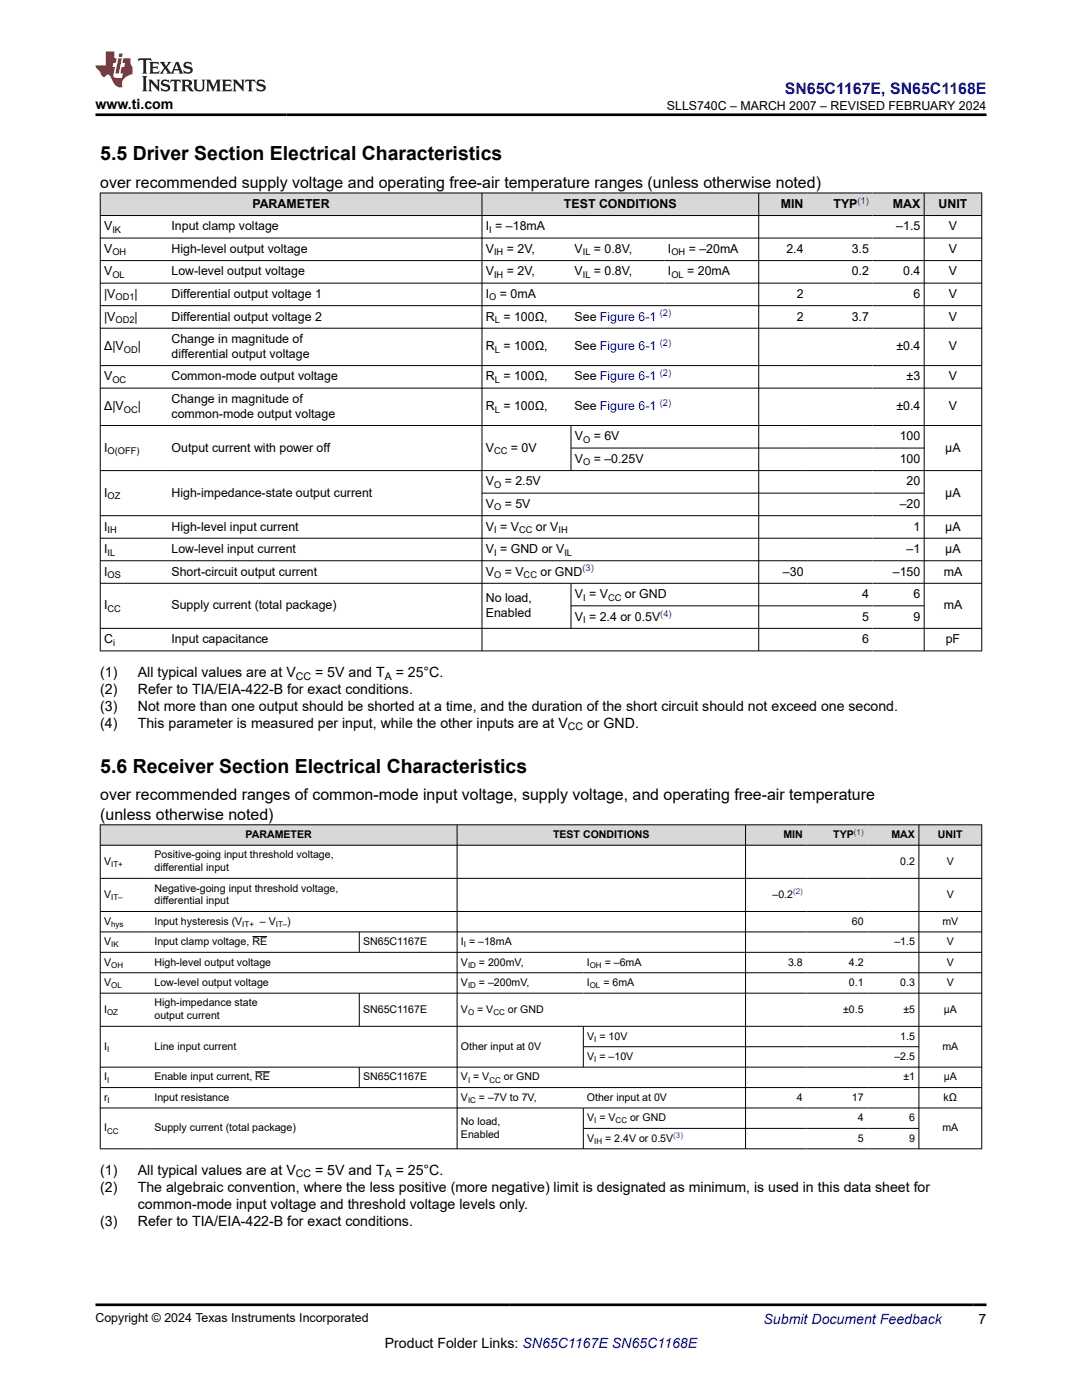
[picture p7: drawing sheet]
<svg xmlns="http://www.w3.org/2000/svg" width="216mm" height="279mm" viewBox="0 0 216 279" stroke-linecap="round" stroke-linejoin="round" font-family="sans-serif">
<defs><g id="words">
<g font-size="3.9">
<text x="20" y="32">5.5 Driver Section Electrical Characteristics</text>
<text x="20" y="154.3">5.6 Receiver Section Electrical Characteristics</text>
</g>
<text font-size="3.2" fill="#00f" x="156.6" y="18.7">SN65C1167E, SN65C1168E</text>
<g font-size="3.2">
<text x="20" y="37.5">over recommended supply voltage and operating free-air temperature ranges (unless otherwise noted)</text>
<text x="20" y="159.7">over recommended ranges of common-mode input voltage, supply voltage, and operating free-air temperature</text>
<text x="20" y="163.6">(unless otherwise noted)</text>
</g>
<g font-size="2.8">
<text x="19" y="21.8">www.ti.com</text>
<text x="20" y="135.1">(1)</text>
<text x="27.5" y="135.1">All typical values are at V</text>
<text x="62.9" y="135.1">= 5V and T</text>
<text x="79" y="135.1">= 25°C.</text>
<text x="20" y="138.4">(2)</text>
<text x="20" y="141.8">(3)</text>
<text x="27.5" y="138.4">Refer to TIA/EIA-422-B for exact conditions.</text>
<text x="27.5" y="141.8">Not more than one output should be shorted at a time, and the duration of the short circuit should not exceed one second.</text>
<text x="20" y="145.2">(4)</text>
<text x="27.5" y="145.2">This parameter is measured per input, while the other inputs are at V</text>
<text x="117.1" y="145.2">or GND.</text>
<text x="20" y="237.8">(2)</text>
<text x="20" y="234.4">(1)</text>
<text x="27.5" y="234.4">All typical values are at V</text>
<text x="27.5" y="237.8">The algebraic convention, where the less positive (more negative) limit is designated as minimum, is used in this data sheet for</text>
<text x="62.9" y="234.4">= 5V and T</text>
<text x="79" y="234.4">= 25°C.</text>
<text x="20" y="244.6">(3)</text>
<text x="27.5" y="241.2">common-mode input voltage and threshold voltage levels only.</text>
<text x="27.5" y="244.6">Refer to TIA/EIA-422-B for exact conditions.</text>
<text x="76.8" y="269">Product Folder Links: SN65C1167E SN65C1168E</text>
<text x="195.3" y="264.2">7</text>
</g>
<text font-size="2.8" fill="#00f" x="152.4" y="264.2">Submit Document Feedback</text>
<g font-size="2.5">
<text x="133.1" y="21.9">SLLS740C – MARCH 2007 – REVISED FEBRUARY 2024</text>
<text x="50.4" y="41.5">PARAMETER</text>
<text x="112.5" y="41.5">TEST CONDITIONS</text>
<text x="155.8" y="41.5">MIN</text>
<text x="166.3" y="41.5">TYP</text>
<text x="178.2" y="41.5">MAX</text>
<text x="187.3" y="41.5">UNIT</text>
<text x="20.8" y="46">V</text>
<text x="34.2" y="46">Input clamp voltage</text>
<text x="96.9" y="46">I = –18mA</text>
<text x="178.8" y="46">–1.5</text>
<text x="189.3" y="46">V</text>
<text x="20.8" y="50.5">V</text>
<text x="34.2" y="50.5">High-level output voltage</text>
<text x="96.9" y="50.5">V</text>
<text x="101.1" y="50.5">= 2V,</text>
<text x="114.6" y="50.5">V</text>
<text x="118.5" y="50.5">= 0.8V,</text>
<text x="133.3" y="50.5">I</text>
<text x="137.4" y="50.5">= –20mA</text>
<text x="156.9" y="50.5">2.4</text>
<text x="169.9" y="50.5">3.5</text>
<text x="189.3" y="50.5">V</text>
<text x="20.8" y="55">V</text>
<text x="20.8" y="59.5">|V</text>
<text x="26.9" y="59.5">|</text>
<text x="34.2" y="55">Low-level output voltage</text>
<text x="34.2" y="59.5">Differential output voltage 1</text>
<text x="96.9" y="55">V</text>
<text x="96.9" y="59.5">I</text>
<text x="99.8" y="59.5">= 0mA</text>
<text x="101.1" y="55">= 2V,</text>
<text x="114.6" y="55">V</text>
<text x="118.5" y="55">= 0.8V,</text>
<text x="133.3" y="55">I</text>
<text x="137.1" y="55">= 20mA</text>
<text x="159" y="59.5">2</text>
<text x="169.9" y="55">0.2</text>
<text x="180.2" y="55">0.4</text>
<text x="182.3" y="59.5">6</text>
<text x="189.3" y="55">V</text>
<text x="189.3" y="59.5">V</text>
<text x="20.8" y="64">|V</text>
<text x="26.9" y="64">|</text>
<text x="34.2" y="64">Differential output voltage 2</text>
<text x="96.9" y="64">R = 100Ω,</text>
<text x="114.6" y="64">See Figure 6-1</text>
<text x="159" y="64">2</text>
<text x="169.9" y="64">3.7</text>
<text x="189.3" y="64">V</text>
<text x="20.8" y="69.9">Δ|V</text>
<text x="27.5" y="69.9">|</text>
<text x="34.2" y="68.5">Change in magnitude of</text>
<text x="34.2" y="71.4">differential output voltage</text>
<text x="96.9" y="69.9">R = 100Ω,</text>
<text x="114.6" y="69.9">See Figure 6-1</text>
<text x="178.9" y="69.9">±0.4</text>
<text x="189.3" y="69.9">V</text>
<text x="20.8" y="75.9">V</text>
<text x="34.2" y="75.9">Common-mode output voltage</text>
<text x="96.9" y="75.9">R = 100Ω,</text>
<text x="114.6" y="75.9">See Figure 6-1</text>
<text x="180.9" y="75.9">±3</text>
<text x="189.3" y="75.9">V</text>
<text x="20.8" y="81.9">Δ|V</text>
<text x="27.5" y="81.9">|</text>
<text x="34.2" y="80.4">Change in magnitude of</text>
<text x="34.2" y="83.4">common-mode output voltage</text>
<text x="96.9" y="81.9">R = 100Ω,</text>
<text x="114.6" y="81.9">See Figure 6-1</text>
<text x="178.9" y="81.9">±0.4</text>
<text x="189.3" y="81.9">V</text>
<text x="114.7" y="87.9">V</text>
<text x="118.5" y="87.9">= 6V</text>
<text x="179.5" y="87.9">100</text>
<text x="20.8" y="90.1">I</text>
<text x="34.2" y="90.1">Output current with power off</text>
<text x="96.9" y="90.1">V</text>
<text x="101.9" y="90.1">= 0V</text>
<text x="114.7" y="92.4">V</text>
<text x="118.5" y="92.4">= –0.25V</text>
<text x="179.5" y="92.4">100</text>
<text x="188.6" y="90.1">μA</text>
<text x="20.8" y="99.1">I</text>
<text x="34.2" y="99.1">High-impedance-state output current</text>
<text x="96.9" y="96.9">V</text>
<text x="96.9" y="101.4">V</text>
<text x="100.7" y="96.9">= 2.5V</text>
<text x="100.7" y="101.4">= 5V</text>
<text x="179.5" y="101.4">–20</text>
<text x="180.9" y="96.9">20</text>
<text x="188.6" y="99.1">μA</text>
<text x="20.8" y="105.9">I</text>
<text x="34.2" y="105.9">High-level input current</text>
<text x="96.9" y="105.9">V = V</text>
<text x="106.9" y="105.9">or V</text>
<text x="182.3" y="105.9">1</text>
<text x="188.6" y="105.9">μA</text>
<text x="20.8" y="110.4">I</text>
<text x="34.2" y="110.4">Low-level input current</text>
<text x="96.9" y="110.4">V = GND or V</text>
<text x="180.9" y="110.4">–1</text>
<text x="188.6" y="110.4">μA</text>
<text x="20.8" y="114.9">I</text>
<text x="34.2" y="114.9">Short-circuit output current</text>
<text x="96.9" y="114.9">V</text>
<text x="100.7" y="114.9">= V</text>
<text x="107.8" y="114.9">or GND</text>
<text x="114.7" y="119.4">V = V</text>
<text x="124.7" y="119.4">or GND</text>
<text x="156.2" y="114.9">–30</text>
<text x="172" y="119.4">4</text>
<text x="178.2" y="114.9">–150</text>
<text x="182.3" y="119.4">6</text>
<text x="188.3" y="114.9">mA</text>
<text x="20.8" y="121.6">I</text>
<text x="34.2" y="121.6">Supply current (total package)</text>
<text x="96.9" y="120.1">No load,</text>
<text x="96.9" y="123.1">Enabled</text>
<text x="114.7" y="123.9">V = 2.4 or 0.5V</text>
<text x="172" y="123.9">5</text>
<text x="182.3" y="123.9">9</text>
<text x="188.3" y="121.6">mA</text>
<text x="20.8" y="128.4">C</text>
<text x="34.2" y="128.4">Input capacitance</text>
<text x="172" y="128.4">6</text>
<text x="188.7" y="128.4">pF</text>
<text x="19" y="263.9">Copyright © 2024 Texas Instruments Incorporated</text>
</g>
<g font-size="2.1">
<text x="59" y="135.6">CC</text>
<text x="76.8" y="135.6">A</text>
<text x="113.3" y="145.8">CC</text>
<text x="49" y="167.3">PARAMETER</text>
<text x="110.3" y="167.3">TEST CONDITIONS</text>
<text x="156.3" y="167.3">MIN</text>
<text x="166.3" y="167.3">TYP</text>
<text x="177.9" y="167.3">MAX</text>
<text x="187.2" y="167.3">UNIT</text>
<text x="20.8" y="172.6">V</text>
<text x="30.8" y="171.3">Positive-going input threshold voltage,</text>
<text x="30.8" y="173.9">differential input</text>
<text x="179.6" y="172.6">0.2</text>
<text x="188.9" y="172.6">V</text>
<text x="20.8" y="179.2">V</text>
<text x="30.8" y="177.9">Negative-going input threshold voltage,</text>
<text x="154.1" y="179.2">–0.2</text>
<text x="188.9" y="179.2">V</text>
<text x="20.8" y="184.6">V</text>
<text x="30.8" y="180.5">differential input</text>
<text x="30.8" y="184.6">Input hysteresis (V</text>
<text x="51.9" y="184.6">– V</text>
<text x="57.3" y="184.6">)</text>
<text x="170" y="184.6">60</text>
<text x="188" y="184.6">mV</text>
<text x="20.8" y="188.6">V</text>
<text x="30.8" y="188.6">Input clamp voltage, RE</text>
<text x="72.5" y="188.6">SN65C1167E</text>
<text x="92" y="188.6">I = –18mA</text>
<text x="178.5" y="188.6">–1.5</text>
<text x="188.9" y="188.6">V</text>
<text x="20.8" y="196.8">V</text>
<text x="20.8" y="192.7">V</text>
<text x="30.8" y="196.8">Low-level output voltage</text>
<text x="30.8" y="192.7">High-level output voltage</text>
<text x="92" y="196.8">V</text>
<text x="92" y="192.7">V</text>
<text x="95.6" y="196.8">= –200mV,</text>
<text x="95.6" y="192.7">= 200mV,</text>
<text x="117.1" y="196.8">I</text>
<text x="117.1" y="192.7">I</text>
<text x="120.4" y="196.8">= 6mA</text>
<text x="120.7" y="192.7">= –6mA</text>
<text x="157.3" y="192.7">3.8</text>
<text x="169.4" y="196.8">0.1</text>
<text x="169.4" y="192.7">4.2</text>
<text x="179.6" y="196.8">0.3</text>
<text x="188.9" y="192.7">V</text>
<text x="188.9" y="196.8">V</text>
<text x="20.8" y="202.1">I</text>
<text x="30.8" y="200.9">High-impedance state</text>
<text x="30.8" y="203.4">output current</text>
<text x="72.5" y="202.1">SN65C1167E</text>
<text x="92" y="202.1">V</text>
<text x="95.2" y="202.1">= V</text>
<text x="101.3" y="202.1">or GND</text>
<text x="168.2" y="202.1">±0.5</text>
<text x="180.3" y="202.1">±5</text>
<text x="188.3" y="202.1">μA</text>
<text x="20.8" y="209.5">I</text>
<text x="30.8" y="209.5">Line input current</text>
<text x="92" y="209.5">Other input at 0V</text>
<text x="117.2" y="207.5">V = 10V</text>
<text x="179.6" y="207.5">1.5</text>
<text x="188" y="209.5">mA</text>
<text x="20.8" y="215.6">I</text>
<text x="30.8" y="215.6">Enable input current, RE</text>
<text x="72.5" y="215.6">SN65C1167E</text>
<text x="92" y="215.6">V = V</text>
<text x="100.5" y="215.6">or GND</text>
<text x="117.2" y="211.5">V = –10V</text>
<text x="178.5" y="211.5">–2.5</text>
<text x="180.3" y="215.6">±1</text>
<text x="188.3" y="215.6">μA</text>
<text x="20.8" y="219.7">r</text>
<text x="30.8" y="219.7">Input resistance</text>
<text x="92" y="219.7">V</text>
<text x="95.6" y="219.7">= –7V to 7V,</text>
<text x="117.1" y="219.7">Other input at 0V</text>
<text x="159" y="219.7">4</text>
<text x="170" y="219.7">17</text>
<text x="188.3" y="219.7">kΩ</text>
<text x="20.8" y="225.8">I</text>
<text x="30.8" y="225.8">Supply current (total package)</text>
<text x="92" y="224.5">No load,</text>
<text x="92" y="227.1">Enabled</text>
<text x="117.2" y="223.8">V = V</text>
<text x="117.2" y="227.8">V</text>
<text x="120.8" y="227.8">= 2.4V or 0.5V</text>
<text x="125.7" y="223.8">or GND</text>
<text x="171.2" y="223.8">4</text>
<text x="171.2" y="227.8">5</text>
<text x="181.4" y="223.8">6</text>
<text x="181.4" y="227.8">9</text>
<text x="188" y="225.8">mA</text>
<text x="59" y="235">CC</text>
<text x="76.8" y="235">A</text>
</g>
<g font-size="1.9" fill="#00f">
<text x="171.1" y="40.7">(1)</text>
<text x="131.7" y="63.1">(2)</text>
<text x="131.7" y="69.1">(2)</text>
<text x="131.7" y="75.1">(2)</text>
<text x="131.7" y="81.1">(2)</text>
<text x="116.2" y="114">(3)</text>
<text x="131.8" y="123">(4)</text>
</g>
<g font-size="1.9">
<text x="22.4" y="46.5">IK</text>
<text x="97.6" y="46.5">I</text>
<text x="22.4" y="51">OH</text>
<text x="98.6" y="51">IH</text>
<text x="116.3" y="51">IL</text>
<text x="134" y="51">OH</text>
<text x="22.4" y="55.5">OL</text>
<text x="23.1" y="60">OD1</text>
<text x="97.6" y="60">O</text>
<text x="98.6" y="55.5">IH</text>
<text x="116.3" y="55.5">IL</text>
<text x="134" y="55.5">OL</text>
<text x="23.1" y="64.5">OD2</text>
<text x="98.7" y="64.5">L</text>
<text x="24.7" y="70.4">OD</text>
<text x="98.7" y="70.4">L</text>
<text x="22.4" y="76.4">OC</text>
<text x="98.7" y="76.4">L</text>
<text x="24.7" y="82.4">OC</text>
<text x="98.7" y="82.4">L</text>
<text x="116.4" y="88.4">O</text>
<text x="21.5" y="90.6">O(OFF)</text>
<text x="98.6" y="90.6">CC</text>
<text x="116.4" y="92.9">O</text>
<text x="21.5" y="99.6">OZ</text>
<text x="98.6" y="97.4">O</text>
<text x="98.6" y="101.9">O</text>
<text x="21.5" y="106.4">IH</text>
<text x="98.6" y="106.4">I</text>
<text x="103.6" y="106.4">CC</text>
<text x="111.5" y="106.4">IH</text>
<text x="21.5" y="110.9">IL</text>
<text x="98.6" y="110.9">I</text>
<text x="112.6" y="110.9">IL</text>
<text x="21.5" y="115.4">OS</text>
<text x="98.6" y="115.4">O</text>
<text x="104.5" y="115.4">CC</text>
<text x="116.4" y="119.9">I</text>
<text x="121.3" y="119.9">CC</text>
<text x="21.5" y="122.1">CC</text>
<text x="116.4" y="124.4">I</text>
<text x="22.6" y="128.9">i</text>
</g>
<g font-size="1.6" fill="#00f">
<text x="170.4" y="166.5">(1)</text>
<text x="158.3" y="178.5">(2)</text>
<text x="134.3" y="227.1">(3)</text>
</g>
<g font-size="1.6">
<text x="22.2" y="173">IT+</text>
<text x="22.2" y="179.6">IT–</text>
<text x="22.2" y="185">hys</text>
<text x="48.3" y="185">IT+</text>
<text x="55" y="185">IT–</text>
<text x="22.2" y="189.1">IK</text>
<text x="92.6" y="189.1">I</text>
<text x="22.2" y="197.2">OL</text>
<text x="22.2" y="193.1">OH</text>
<text x="93.4" y="197.2">ID</text>
<text x="93.4" y="193.1">ID</text>
<text x="117.7" y="197.2">OL</text>
<text x="117.7" y="193.1">OH</text>
<text x="21.4" y="202.5">OZ</text>
<text x="93.4" y="202.5">O</text>
<text x="98.4" y="202.5">CC</text>
<text x="21.4" y="209.9">I</text>
<text x="118.6" y="207.9">I</text>
<text x="118.6" y="212">I</text>
<text x="21.4" y="216">I</text>
<text x="21.5" y="220.1">I</text>
<text x="93.4" y="216">I</text>
<text x="93.4" y="220.1">IC</text>
<text x="97.7" y="216">CC</text>
<text x="21.4" y="226.2">CC</text>
<text x="118.6" y="224.2">I</text>
<text x="122.8" y="224.2">CC</text>
<text x="118.6" y="228.3">IH</text>
</g>
</g></defs>
<g fill="#d8d8d8">
<path d="M20 38.5h175.9v4.5h-175.9z" fill-rule="evenodd"/>
<path d="M20.1 38.6h76v4.4h-76z" fill-rule="evenodd"/>
<path d="M96.2 38.6h55.1v4.4h-55.1z" fill-rule="evenodd"/>
<path d="M151.5 38.6h9.5v4.4h-9.5z" fill-rule="evenodd"/>
<path d="M161 38.6h13.1v4.4h-13.1z" fill-rule="evenodd"/>
<path d="M174.1 38.6h10.2v4.4h-10.2z" fill-rule="evenodd"/>
<path d="M184.5 38.6h11.3v4.4h-11.3z" fill-rule="evenodd"/>
</g>
<g fill="none" stroke="#000" stroke-width=".2">
<path d="M19.9 38.5h176.1M20 38.5v91.5M96.2 38.5v91.5M151.4 38.5v91.5M184.4 38.5v91.5M195.9 38.5v91.5M19.9 43h176.1M19.9 47.5h176.1M19.9 52h176.1M19.9 56.5h176.1M19.9 61h176.1M19.9 65.5h176.1"/>
<path d="M19.9 73h176.1M19.9 77.5h176.1M19.9 84.9h176.1M19.9 93.9h176.1M96.2 98.4h88.3M113.9 84.9v9.1M113.9 89.4h70.6M19.9 102.9h176.1M19.9 107.4h176.1M19.9 111.9h176.1M19.9 116.4h176.1M113.9 116.4v9.1"/>
<path d="M19.9 125.4h176.1M19.9 129.9h176.1M113.9 120.9h70.6"/>
</g>
<g fill="#d8d8d8">
<path d="M20 164.6h175.9v4.1h-175.9z" fill-rule="evenodd"/>
<path d="M20.1 164.7h71v3.9h-71z" fill-rule="evenodd"/>
<path d="M91.3 164.7h57.4v3.9h-57.4z" fill-rule="evenodd"/>
<path d="M148.8 164.7h12.1v3.9h-12.1z" fill-rule="evenodd"/>
<path d="M160.9 164.7h12.1v3.9h-12.1z" fill-rule="evenodd"/>
<path d="M173 164.7h10.3v3.9h-10.3z" fill-rule="evenodd"/>
<path d="M183.4 164.7h12.4v3.9h-12.4z" fill-rule="evenodd"/>
</g>
<g fill="none" stroke="#000" stroke-width=".2">
<path d="M19.9 164.6h176.1M19.9 168.7h176.1M19.9 175.3h176.1M20 164.5v64.8M91.2 164.5v64.8M148.8 164.5v64.8M183.4 164.5v64.8M195.9 164.5v64.8M19.9 181.9h176.1M19.9 186h176.1M19.9 190.1h176.1M19.9 194.1h176.1"/>
<path d="M19.9 198.2h176.1M50.4 186.9h2.9M71.7 186v4.1M71.7 198.2v6.7M19.9 204.8h176.1M19.9 213h176.1M19.9 217h176.1M50.9 213.9h3M71.7 213v4.1M116.4 204.8v8.2M116.4 208.9h67M19.9 221.1h176.1"/>
<path d="M19.9 229.3h176.1M116.4 221.1v8.2M116.4 225.2h67"/>
</g>
<path d="M27.7 11.6l-.2 .6 .5-.2h.6v.1v2.2l-.2 .4h1l-.2-.4v-2.2v-.1h.5l.5 .2-.1-.6zM29.8 12.4l.2 .3v1.6l-.2 .4h1.9l.1-.6a1.08 1.08 0 0 1-1.3 .2v-.7h.6l.4 .2v-.7l-.4 .2h-.6v-.5l.2-.2a1 1 0 0 1 1 .3l-.1-.5zM31.8 12.4l1 1.1-1 1.2h.9l-.2-.2 .4-.8 .5 .8-.2 .2h1.6l-.2-.2 .1-.5h1l.1 .5-.1 .2h.9l-.2-.4-.8-1.9h-.5l-1 2.1-.8-1.1 .9-1h-.8l.2 .2-.5 .6-.3-.6 .1-.2zM35.2 12.8l.4 1h-.8zM36.8 12.5a.65 .65 0 0 0-.2 .7 .65 .65 0 0 0 .6 .5l.7 .1 .1 .3a.79 .79 0 0 1-.7 .4 .79 .79 0 0 1-.7-.5l.1 .7 .2-.1a.93 .93 0 0 0 1.1 0 .93 .93 0 0 0 .4-.9 1.46 1.46 0 0 0-1.2-.6l-.1-.3a1.09 1.09 0 0 1 1.2 .2l-.2-.6-.1 .1-.6-.2zM28.4 15.2l.2 .4v2.2l-.2 .4h1l-.2-.4v-2.2l.2-.4zM29.6 15.9l.2 .4v1.5l-.2 .4h.8l-.3-.4v-1.3l1.7 1.8v-2l.2-.4h-.8l.2 .2 .1 1.1-1.2-1.3zM32.3 16a.65 .65 0 0 0-.2 .8 .65 .65 0 0 0 .7 .4l.6 .2 .1 .2a.79 .79 0 0 1-.7 .4 .79 .79 0 0 1-.7-.5l.1 .7 .2-.1a.93 .93 0 0 0 1.1 .1 .93 .93 0 0 0 .4-1 1.46 1.46 0 0 0-1.2-.5l-.1-.4a1.09 1.09 0 0 1 1.2 .2l-.2-.6-.1 .1-.6-.1zM34.1 15.9l-.1 .6a.63 .63 0 0 1 .7-.3l.1 1.6-.3 .4h1l-.2-.4v-1.6a.66 .66 0 0 1 .8 .3l-.1-.6zM36.2 15.9l.2 .4v1.5l-.2 .4h.9l-.2-.2v-.7h.5l.1 .2a.79 .79 0 0 0 1.2 .6l-1-.9a.61 .61 0 0 0 .6-.6 .61 .61 0 0 0-.5-.7zM36.9 16.2h.2a.47 .47 0 0 1 .5 .1 .47 .47 0 0 1 .1 .5l-.2 .1-.6 .1zM38.5 15.9l.2 .2a2.27 2.27 0 0 0 .4 2 1.04 1.04 0 0 0 1.7-.7v-1.3l.2-.2h-.8l.2 .4v1.1a.6 .6 0 0 1-.6 .6 .6 .6 0 0 1-.6-.6v-1.1l.3-.4zM41.1 15.9l.2 .4v1.5l-.2 .4h.7l-.2-.4v-1.4l.9 1.9 .8-1.9v1.4l-.2 .4h1l-.3-.4v-1.5l.3-.4h-.8l-.7 1.5-.7-1.5zM44.3 15.9l.2 .4v1.5l-.2 .4h1.9l.1-.6a1.09 1.09 0 0 1-1.3 .2v-.7h.6l.4 .2v-.6l-.4 .2h-.6v-.6l.2-.1a1.01 1.01 0 0 1 1 .3l-.1-.6zM46.4 15.9l.3 .4v1.5l-.3 .4h.8l-.2-.4v-1.3l1.6 1.8v-2l.2-.4h-.7l.2 .2v1.1l-1.2-1.3zM49 15.9l-.1 .6a.63 .63 0 0 1 .8-.3v1.6l-.3 .4h1l-.2-.4v-1.6a.66 .66 0 0 1 .8 .3l-.1-.6zM51.4 16a.65 .65 0 0 0-.2 .8 .65 .65 0 0 0 .6 .4l.6 .2 .2 .2a.79 .79 0 0 1-.8 .4 .79 .79 0 0 1-.6-.5l.1 .7 .2-.1a.93 .93 0 0 0 1 .1 .93 .93 0 0 0 .5-1 1.46 1.46 0 0 0-1.3-.5l-.1-.4a1.09 1.09 0 0 1 1.3 .2l-.2-.6-.2 .1-.5-.1z" fill="#231f20"/>
<path d="M21.1 10.3v2.7h-2.1l.1 .4 .9 1a.95 .95 0 0 0 .9 .9 .59 .59 0 0 1 .6-.4 .59 .59 0 0 1 .5 .3l.4 .8a1.59 1.59 0 0 0 2.1 1.4 1.61 1.61 0 0 1 1-2.3l1-.3-.1-1.5a1.59 1.59 0 0 1-.4-1.7h-1.4l-.2 .9h.5l-.1 .9h-.5l-.2 .9v.3l.4 .1-.2 .9h-.6a.73 .73 0 0 1-1.1-.7l.3-1.5h-.5l.2-.9h.5l.2-.9h-.5v-1.3zM23.6 11.6l-.6 3.1h.7l.6-3.1zM23.8 10.7l-.1 .6h.7l.1-.6z" fill="#ed1c24"/>
<path d="M19 22.9h177.8M19 260.4h177.8" fill="none" stroke="#000" stroke-width=".53"/>
<use href="#words"/>
</svg>
